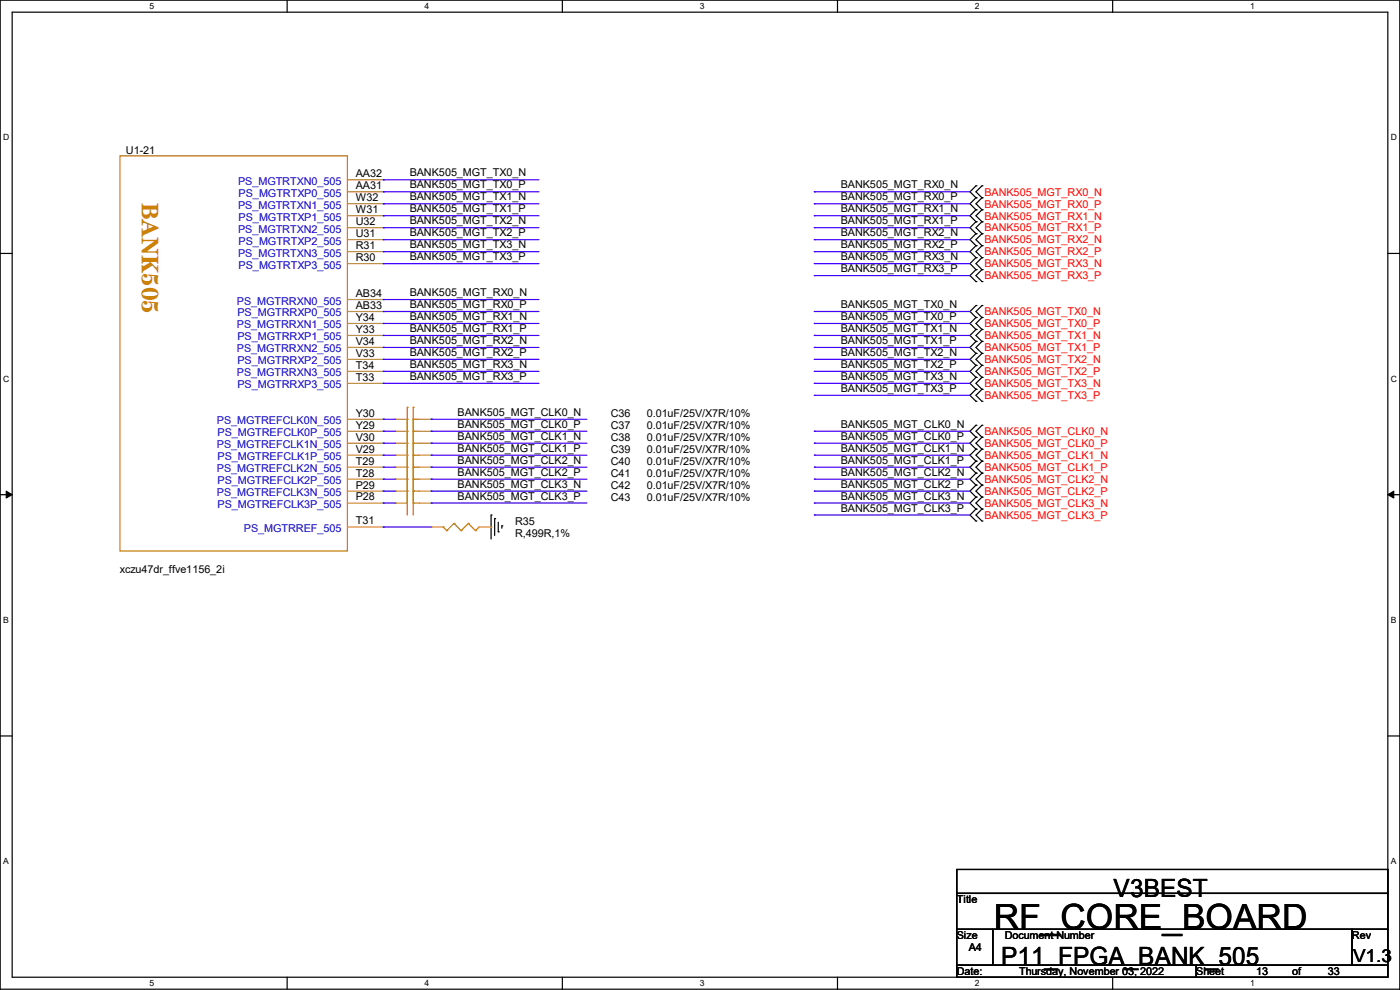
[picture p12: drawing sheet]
<svg xmlns="http://www.w3.org/2000/svg" width="297mm" height="210mm" viewBox="0 0 297 210" stroke-linecap="round" stroke-linejoin="round" font-family="sans-serif">
<defs><g id="words">
<text font-size="7.4" x="210.9" y="197.1">RF_CORE_BOARD</text>
<g font-size="5.3">
<text x="236.3" y="190.2">V3BEST</text>
<text x="212.4" y="204.7">P11_FPGA_BANK_505</text>
</g>
<text font-size="5.1" fill="#cc8006" x="30.1" y="43" transform="rotate(90 30.1 43)">BANK505</text>
<text font-size="3.8" x="287.1" y="204.1">V1.3</text>
<g font-size="2.3">
<text x="26.7" y="32.6">U1-21</text>
<text x="75.5" y="37.6">AA32</text>
<text x="75.5" y="40.1">AA31</text>
<text x="86.9" y="37.4">BANK505_MGT_TX0_N</text>
<text x="86.9" y="40">BANK505_MGT_TX0_P</text>
<text x="178.4" y="40">BANK505_MGT_RX0_N</text>
<text x="75.5" y="42.7">W32</text>
<text x="75.5" y="47.8">U32</text>
<text x="75.5" y="45.2">W31</text>
<text x="86.9" y="42.5">BANK505_MGT_TX1_N</text>
<text x="86.9" y="45">BANK505_MGT_TX1_P</text>
<text x="86.9" y="47.6">BANK505_MGT_TX2_N</text>
<text x="178.4" y="42.5">BANK505_MGT_RX0_P</text>
<text x="178.4" y="45">BANK505_MGT_RX1_N</text>
<text x="178.4" y="47.6">BANK505_MGT_RX1_P</text>
<text x="75.5" y="52.8">R31</text>
<text x="75.5" y="50.3">U31</text>
<text x="86.9" y="50.1">BANK505_MGT_TX2_P</text>
<text x="86.9" y="52.7">BANK505_MGT_TX3_N</text>
<text x="178.4" y="50.1">BANK505_MGT_RX2_N</text>
<text x="178.4" y="52.7">BANK505_MGT_RX2_P</text>
<text x="75.5" y="55.4">R30</text>
<text x="86.9" y="55.2">BANK505_MGT_TX3_P</text>
<text x="178.4" y="55.2">BANK505_MGT_RX3_N</text>
<text x="178.4" y="57.7">BANK505_MGT_RX3_P</text>
<text x="75.5" y="63">AB34</text>
<text x="75.5" y="65.5">AB33</text>
<text x="86.9" y="62.8">BANK505_MGT_RX0_N</text>
<text x="86.9" y="65.4">BANK505_MGT_RX0_P</text>
<text x="178.4" y="65.4">BANK505_MGT_TX0_N</text>
<text x="75.5" y="68.1">Y34</text>
<text x="75.5" y="70.6">Y33</text>
<text x="86.9" y="67.9">BANK505_MGT_RX1_N</text>
<text x="86.9" y="70.4">BANK505_MGT_RX1_P</text>
<text x="178.4" y="67.9">BANK505_MGT_TX0_P</text>
<text x="178.4" y="70.4">BANK505_MGT_TX1_N</text>
<text x="75.5" y="73.2">V34</text>
<text x="75.5" y="75.7">V33</text>
<text x="86.9" y="73">BANK505_MGT_RX2_N</text>
<text x="86.9" y="75.5">BANK505_MGT_RX2_P</text>
<text x="178.4" y="73">BANK505_MGT_TX1_P</text>
<text x="178.4" y="75.5">BANK505_MGT_TX2_N</text>
<text x="75.5" y="78.2">T34</text>
<text x="75.5" y="80.8">T33</text>
<text x="86.9" y="78.1">BANK505_MGT_RX3_N</text>
<text x="86.9" y="80.6">BANK505_MGT_RX3_P</text>
<text x="178.4" y="78.1">BANK505_MGT_TX2_P</text>
<text x="178.4" y="80.6">BANK505_MGT_TX3_N</text>
<text x="178.4" y="83.1">BANK505_MGT_TX3_P</text>
<text x="75.5" y="88.4">Y30</text>
<text x="97.1" y="88.2">BANK505_MGT_CLK0_N</text>
<text x="129.6" y="88.5">C36</text>
<text x="137.2" y="88.5">0.01uF/25V/X7R/10%</text>
<text x="75.5" y="90.9">Y29</text>
<text x="75.5" y="93.5">V30</text>
<text x="97.1" y="90.8">BANK505_MGT_CLK0_P</text>
<text x="97.1" y="93.3">BANK505_MGT_CLK1_N</text>
<text x="97.1" y="95.8">BANK505_MGT_CLK1_P</text>
<text x="129.6" y="91">C37</text>
<text x="129.6" y="93.6">C38</text>
<text x="137.2" y="91">0.01uF/25V/X7R/10%</text>
<text x="137.2" y="93.6">0.01uF/25V/X7R/10%</text>
<text x="178.4" y="90.8">BANK505_MGT_CLK0_N</text>
<text x="178.4" y="93.3">BANK505_MGT_CLK0_P</text>
<text x="178.4" y="95.8">BANK505_MGT_CLK1_N</text>
<text x="75.5" y="96">V29</text>
<text x="75.5" y="98.6">T29</text>
<text x="75.5" y="101.1">T28</text>
<text x="97.1" y="98.4">BANK505_MGT_CLK2_N</text>
<text x="97.1" y="100.9">BANK505_MGT_CLK2_P</text>
<text x="129.6" y="98.6">C40</text>
<text x="129.6" y="101.2">C41</text>
<text x="129.6" y="96.1">C39</text>
<text x="137.2" y="98.6">0.01uF/25V/X7R/10%</text>
<text x="137.2" y="101.2">0.01uF/25V/X7R/10%</text>
<text x="137.2" y="96.1">0.01uF/25V/X7R/10%</text>
<text x="178.4" y="98.4">BANK505_MGT_CLK1_P</text>
<text x="178.4" y="100.9">BANK505_MGT_CLK2_N</text>
<text x="75.5" y="103.6">P29</text>
<text x="75.5" y="106.2">P28</text>
<text x="97.1" y="103.5">BANK505_MGT_CLK3_N</text>
<text x="97.1" y="106">BANK505_MGT_CLK3_P</text>
<text x="129.6" y="103.7">C42</text>
<text x="129.6" y="106.3">C43</text>
<text x="137.2" y="103.7">0.01uF/25V/X7R/10%</text>
<text x="137.2" y="106.3">0.01uF/25V/X7R/10%</text>
<text x="178.4" y="103.5">BANK505_MGT_CLK2_P</text>
<text x="178.4" y="106">BANK505_MGT_CLK3_N</text>
<text x="75.5" y="111.3">T31</text>
<text x="109.3" y="111.3">R35</text>
<text x="109.3" y="113.9">R,499R,1%</text>
<text x="178.4" y="108.5">BANK505_MGT_CLK3_P</text>
<text x="25.4" y="121.5">xczu47dr_ffve1156_2i</text>
<text x="203" y="191.6">Title</text>
<text x="203" y="199.2">Size</text>
<text x="205.5" y="201.8">A4</text>
<text x="213.1" y="199.2">Document Number</text>
<text x="286.8" y="199.2">Rev</text>
<text x="203" y="206.8">Date:</text>
<text x="216.2" y="206.8">Thursday, November 03, 2022</text>
<text x="253.8" y="206.8">Sheet</text>
<text x="266.5" y="206.8">13</text>
<text x="274.1" y="206.8">of</text>
<text x="281.7" y="206.8">33</text>
</g>
<g font-size="2.3" fill="#00c">
<text x="50.5" y="39.2">PS_MGTRTXN0_505</text>
<text x="50.6" y="41.7">PS_MGTRTXP0_505</text>
<text x="50.5" y="44.3">PS_MGTRTXN1_505</text>
<text x="50.6" y="46.8">PS_MGTRTXP1_505</text>
<text x="50.5" y="49.4">PS_MGTRTXN2_505</text>
<text x="50.6" y="51.9">PS_MGTRTXP2_505</text>
<text x="50.5" y="54.4">PS_MGTRTXN3_505</text>
<text x="50.6" y="57">PS_MGTRTXP3_505</text>
<text x="50.2" y="64.6">PS_MGTRRXN0_505</text>
<text x="50.2" y="69.7">PS_MGTRRXN1_505</text>
<text x="50.4" y="67.1">PS_MGTRRXP0_505</text>
<text x="50.2" y="74.8">PS_MGTRRXN2_505</text>
<text x="50.4" y="72.2">PS_MGTRRXP1_505</text>
<text x="50.4" y="77.3">PS_MGTRRXP2_505</text>
<text x="50.2" y="79.8">PS_MGTRRXN3_505</text>
<text x="50.4" y="82.4">PS_MGTRRXP3_505</text>
<text x="46" y="90">PS_MGTREFCLK0N_505</text>
<text x="46" y="95.1">PS_MGTREFCLK1N_505</text>
<text x="46.1" y="92.5">PS_MGTREFCLK0P_505</text>
<text x="46" y="100.2">PS_MGTREFCLK2N_505</text>
<text x="46.1" y="97.6">PS_MGTREFCLK1P_505</text>
<text x="46" y="105.2">PS_MGTREFCLK3N_505</text>
<text x="46.1" y="102.7">PS_MGTREFCLK2P_505</text>
<text x="46.1" y="107.8">PS_MGTREFCLK3P_505</text>
<text x="51.7" y="112.9">PS_MGTRREF_505</text>
</g>
<g font-size="2.3" fill="#f00">
<text x="208.8" y="41.5">BANK505_MGT_RX0_N</text>
<text x="208.8" y="44">BANK505_MGT_RX0_P</text>
<text x="208.8" y="46.6">BANK505_MGT_RX1_N</text>
<text x="208.8" y="49.1">BANK505_MGT_RX1_P</text>
<text x="208.8" y="51.6">BANK505_MGT_RX2_N</text>
<text x="208.8" y="54.2">BANK505_MGT_RX2_P</text>
<text x="208.8" y="56.7">BANK505_MGT_RX3_N</text>
<text x="208.8" y="59.3">BANK505_MGT_RX3_P</text>
<text x="208.8" y="66.9">BANK505_MGT_TX0_N</text>
<text x="208.8" y="69.4">BANK505_MGT_TX0_P</text>
<text x="208.8" y="72">BANK505_MGT_TX1_N</text>
<text x="208.8" y="74.5">BANK505_MGT_TX1_P</text>
<text x="208.8" y="77">BANK505_MGT_TX2_N</text>
<text x="208.8" y="79.6">BANK505_MGT_TX2_P</text>
<text x="208.8" y="82.1">BANK505_MGT_TX3_N</text>
<text x="208.8" y="84.7">BANK505_MGT_TX3_P</text>
<text x="208.8" y="92.3">BANK505_MGT_CLK0_N</text>
<text x="208.8" y="94.8">BANK505_MGT_CLK0_P</text>
<text x="208.8" y="97.4">BANK505_MGT_CLK1_N</text>
<text x="208.8" y="99.9">BANK505_MGT_CLK1_P</text>
<text x="208.8" y="102.4">BANK505_MGT_CLK2_N</text>
<text x="208.8" y="105">BANK505_MGT_CLK2_P</text>
<text x="208.8" y="107.5">BANK505_MGT_CLK3_N</text>
<text x="208.8" y="110.1">BANK505_MGT_CLK3_P</text>
</g>
<g font-size="1.8">
<text x="31.7" y="1.9">5</text>
<text x="90.1" y="1.9">4</text>
<text x="148.5" y="1.9">3</text>
<text x="206.8" y="1.9">2</text>
<text x="265.2" y="1.9">1</text>
<text x=".7" y="29.8">D</text>
<text x="295.1" y="29.8">D</text>
<text x=".7" y="80.9">C</text>
<text x="295.1" y="80.9">C</text>
<text x=".7" y="132.1">B</text>
<text x="295.1" y="132.1">B</text>
<text x=".7" y="183.3">A</text>
<text x="295.1" y="183.3">A</text>
<text x="31.7" y="209.2">5</text>
<text x="90.1" y="209.2">4</text>
<text x="148.5" y="209.2">3</text>
<text x="206.8" y="209.2">2</text>
<text x="265.2" y="209.2">1</text>
</g>
</g></defs>
<path d="M0 0h297v209.8h-297zM2.6 2.6h291.8v204.7h-291.8z" fill="none" stroke="#000" stroke-width=".25"/>
<g fill="#fff">
<path d="M31.7 .3h1v2h-1z"/>
<path d="M31.7 207.6h1v1.9h-1z"/>
</g>
<path d="M60.9 0v2.6M60.9 207.3v2.5" fill="none" stroke="#000" stroke-width=".25"/>
<g fill="#fff">
<path d="M90.1 .3h1v2h-1z"/>
<path d="M90.1 207.6h1v1.9h-1z"/>
</g>
<path d="M119.3 0v2.6M119.3 207.3v2.5" fill="none" stroke="#000" stroke-width=".25"/>
<g fill="#fff">
<path d="M148.5 .3h.9v2h-.9z"/>
<path d="M148.5 207.6h.9v1.9h-.9z"/>
</g>
<path d="M177.7 0v2.6M177.7 207.3v2.5" fill="none" stroke="#000" stroke-width=".25"/>
<g fill="#fff">
<path d="M206.8 .3h1v2h-1z"/>
<path d="M206.8 207.6h1v1.9h-1z"/>
</g>
<path d="M236.1 0v2.6M236.1 207.3v2.5" fill="none" stroke="#000" stroke-width=".25"/>
<g fill="#fff">
<path d="M265.2 .3h1v2h-1z"/>
<path d="M265.2 207.6h1v1.9h-1z"/>
<path d="M.7 28.2h1.2v1.9h-1.2z"/>
<path d="M295.1 28.2h1.2v1.9h-1.2z"/>
<path d="M.7 79.3h1.2v2h-1.2z"/>
<path d="M295.1 79.3h1.2v2h-1.2z"/>
</g>
<path d="M0 53.8h2.6M294.4 53.8h2.6" fill="none" stroke="#000" stroke-width=".25"/>
<g fill="#fff">
<path d="M.7 130.5h1.2v2h-1.2z"/>
<path d="M295.1 130.5h1.1v2h-1.1z"/>
</g>
<path d="M0 104.9h2.6M294.4 104.9h2.6" fill="none" stroke="#000" stroke-width=".25"/>
<path d="M1.3 104.2l1.3 .7-1.3 .8zM294.4 104.9l1.3-.7v1.5z" fill="#000" stroke="#000" stroke-width=".21"/>
<g fill="#fff">
<path d="M.7 181.7h1.2v2h-1.2z"/>
<path d="M295.1 181.7h1.1v2h-1.1z"/>
</g>
<g fill="none" stroke="#000" stroke-width=".25">
<path d="M207.1 39.4h.1M207.1 39.4l-1.3 1.3 1.3 1.3M208.3 39.4h.1M208.3 39.4l-1.2 1.3 1.2 1.3M207.1 42h.1M207.1 44.5h.1M207.1 47h.1M207.1 49.6h.1M207.1 52.1h.1M207.1 54.7h.1M207.1 57.2h.1M207.1 59.7h.1"/>
<path d="M207.1 42l-1.3 1.2 1.3 1.3M207.1 44.5l-1.3 1.3 1.3 1.2M207.1 47l-1.3 1.3 1.3 1.3M207.1 49.6l-1.3 1.2 1.3 1.3M207.1 52.1l-1.3 1.3 1.3 1.3M207.1 54.7l-1.3 1.2 1.3 1.3M207.1 57.2l-1.3 1.3 1.3 1.2M208.3 42h.1M208.3 44.5h.1M208.3 47h.1M208.3 49.6h.1M208.3 52.1h.1"/>
<path d="M208.3 54.7h.1M208.3 57.2h.1M208.3 59.7h.1M208.3 42l-1.2 1.2 1.2 1.3M208.3 44.5l-1.2 1.3 1.2 1.2M208.3 47l-1.2 1.3 1.2 1.3M208.3 49.6l-1.2 1.2 1.2 1.3M208.3 52.1l-1.2 1.3 1.2 1.3M208.3 54.7l-1.2 1.2 1.2 1.3M208.3 57.2l-1.2 1.3 1.2 1.2M207.1 64.8h.1M207.1 67.4h.1"/>
<path d="M207.1 69.9h.1M207.1 72.4h.1M207.1 75h.1M207.1 77.5h.1M207.1 64.8l-1.3 1.3 1.3 1.3M207.1 67.4l-1.3 1.2 1.3 1.3M207.1 69.9l-1.3 1.3 1.3 1.2M207.1 72.4l-1.3 1.3 1.3 1.3M207.1 75l-1.3 1.2 1.3 1.3M207.1 77.5l-1.3 1.3 1.3 1.3M208.3 67.4h.1M208.3 64.8h.1"/>
<path d="M208.3 69.9h.1M208.3 72.4h.1M208.3 75h.1M208.3 77.5h.1M208.3 64.8l-1.2 1.3 1.2 1.3M208.3 67.4l-1.2 1.2 1.2 1.3M208.3 69.9l-1.2 1.3 1.2 1.2M208.3 72.4l-1.2 1.3 1.2 1.3M208.3 75l-1.2 1.2 1.2 1.3M208.3 77.5l-1.2 1.3 1.2 1.3M207.1 80.1h.1M207.1 82.6h.1"/>
<path d="M207.1 85.1h.1M207.1 90.2h.1M207.1 92.8h.1M207.1 95.3h.1M207.1 97.8h.1M207.1 80.1l-1.3 1.2 1.3 1.3M207.1 82.6l-1.3 1.3 1.3 1.2M207.1 90.2l-1.3 1.3 1.3 1.3M207.1 92.8l-1.3 1.2 1.3 1.3M207.1 95.3l-1.3 1.3 1.3 1.2M207.1 97.8l-1.3 1.3 1.3 1.3M208.3 80.1h.1"/>
<path d="M208.3 82.6h.1M208.3 85.1h.1M208.3 92.8h.1M208.3 90.2h.1M208.3 95.3h.1M208.3 97.8h.1M208.3 80.1l-1.2 1.2 1.2 1.3M208.3 82.6l-1.2 1.3 1.2 1.2M208.3 90.2l-1.2 1.3 1.2 1.3M208.3 92.8l-1.2 1.2 1.2 1.3M208.3 95.3l-1.2 1.3 1.2 1.2M208.3 97.8l-1.2 1.3 1.2 1.3"/>
<path d="M104.2 109.3h.1M104.2 109.3v5M104.9 110h.1M104.9 110v3.6M105.7 112.8h.1M105.7 110.8v2M106.5 111.5h.1M106.5 111.5v.6M207.1 100.4h.1M207.1 102.9h.1M207.1 105.5h.1M207.1 108h.1"/>
<path d="M207.1 110.5h.1M207.1 100.4l-1.3 1.2 1.3 1.3M207.1 102.9l-1.3 1.3 1.3 1.3M207.1 105.5l-1.3 1.2 1.3 1.3M207.1 108l-1.3 1.3 1.3 1.2M208.3 100.4h.1M208.3 102.9h.1M208.3 105.5h.1M208.3 108h.1M208.3 110.5h.1M208.3 100.4l-1.2 1.2 1.2 1.3M208.3 102.9l-1.2 1.3 1.2 1.3"/>
<path d="M208.3 105.5l-1.2 1.2 1.2 1.3M208.3 108l-1.2 1.3 1.2 1.2M0 156.1h2.6M294.4 156.1h2.6M203 184.4h91.4v5.1h-91.4zM203 189.5h91.4v7.6h-91.4zM203 197.1h7.6v7.7h-7.6zM210.6 197.1h76.2v7.7h-76.2zM286.8 197.1h7.6v7.7h-7.6zM203 204.8h50.8v2.5h-50.8zM253.8 204.8h40.6v2.5h-40.6z"/>
</g>
<g fill="none" stroke="#cc8006" stroke-width=".25">
<path d="M25.4 33.1h48.3v83.8h-48.3zM86.4 96.6h.1M86.4 99.1h.1M86.4 86.4h.1M86.4 88.9h.1M86.4 91.5h.1M86.4 94h.1M86.4 86.4v22.9M87.7 96.6h.1M87.7 99.1h.1M87.7 86.4h.1M87.7 88.9h.1"/>
<path d="M87.7 91.5h.1M87.7 94h.1M87.7 86.4v22.9M87.7 99.1h1.2M87.7 88.9h1.2M87.7 91.5h1.2M87.7 94h1.2M87.7 96.6h1.2M86.4 101.6h.1M86.4 104.2h.1M87.7 101.6h.1M87.7 104.2h.1"/>
<path d="M87.7 106.7h.1M87.7 101.6h1.2M87.7 104.2h1.2M87.7 106.7h1.2M94 111.8h.1M94 111.8l.8 .8M94.8 112.6h.1M96.3 111h.1M96.3 111l1.5 1.6M96.3 111l-1.5 1.6M97.8 112.6h.1M99.4 111h.1"/>
<path d="M99.4 111l1.5 1.6M99.4 111l-1.6 1.6M100.9 112.6h.1M101.6 111.8l-.7 .8"/>
</g>
<g fill="none" stroke="#a84" stroke-width=".25">
<path d="M73.7 38.1h7.6M81.3 38.1h.1M73.7 43.2h7.6M73.7 48.3h7.6M73.7 53.4h7.6M73.7 40.7h7.6M73.7 45.8h7.6M73.7 50.8h7.6M73.7 55.9h7.6M81.3 43.2h.1M81.3 48.3h.1M81.3 53.4h.1"/>
<path d="M81.3 40.7h.1M81.3 45.8h.1M81.3 50.8h.1M81.3 55.9h.1M73.7 63.5h7.6M73.7 68.6h7.6M73.7 73.7h7.6M73.7 78.8h7.6M73.7 66.1h7.6M73.7 71.2h7.6M73.7 76.2h7.6M81.3 63.5h.1"/>
<path d="M81.3 68.6h.1M81.3 73.7h.1M81.3 78.8h.1M81.3 66.1h.1M81.3 71.2h.1M81.3 76.2h.1M73.7 81.3h7.6M73.7 88.9h7.6M73.7 91.5h7.6M73.7 94h7.6M73.7 96.6h7.6M73.7 99.1h7.6"/>
<path d="M81.3 81.3h.1M81.3 88.9h.1M81.3 91.5h.1M81.3 94h.1M81.3 96.6h.1M81.3 99.1h.1M83.9 99.1h.1M83.9 88.9h.1M83.9 91.5h.1M83.9 94h.1M83.9 96.6h.1M83.9 88.9h2.5"/>
<path d="M83.9 91.5h2.5M83.9 94h2.5M83.9 96.6h2.5M83.9 99.1h2.5M88.9 88.9h2.6M88.9 91.5h2.6M88.9 94h2.6M88.9 96.6h2.6M88.9 99.1h2.6M91.5 99.1h.1M91.5 88.9h.1M91.5 91.5h.1"/>
<path d="M91.5 94h.1M91.5 96.6h.1M73.7 111.8h7.6M73.7 101.6h7.6M73.7 104.2h7.6M73.7 106.7h7.6M81.3 101.6h.1M81.3 104.2h.1M81.3 106.7h.1M81.3 111.8h.1M83.9 101.6h.1M83.9 104.2h.1"/>
<path d="M83.9 106.7h.1M83.9 101.6h2.5M83.9 104.2h2.5M83.9 106.7h2.5M88.9 101.6h2.6M88.9 104.2h2.6M88.9 106.7h2.6M91.5 111.8h.1M91.5 101.6h.1M91.5 104.2h.1M91.5 106.7h.1M91.5 111.8h2.5"/>
<path d="M101.6 111.8h2.6M104.2 111.8h.1"/>
</g>
<g fill="none" stroke="#4200ff" stroke-width=".25">
<path d="M81.3 38.1h.1M81.3 38.1h33M81.3 40.7h.1M81.3 43.2h.1M81.3 45.8h.1M81.3 48.3h.1M81.3 50.8h.1M81.3 53.4h.1M81.3 55.9h.1M81.3 40.7h33M81.3 43.2h33M81.3 45.8h33"/>
<path d="M81.3 48.3h33M81.3 50.8h33M81.3 53.4h33M81.3 55.9h33M172.8 40.7h.1M172.8 43.2h.1M172.8 45.8h.1M172.8 48.3h.1M172.8 50.8h.1M172.8 53.4h.1M172.8 55.9h.1M172.8 58.5h.1"/>
<path d="M172.8 40.7h33M172.8 43.2h33M172.8 45.8h33M172.8 48.3h33M172.8 50.8h33M172.8 53.4h33M172.8 55.9h33M172.8 58.5h33M81.3 63.5h.1M81.3 66.1h.1M81.3 68.6h.1M81.3 71.2h.1"/>
<path d="M81.3 73.7h.1M81.3 76.2h.1M81.3 78.8h.1M81.3 63.5h33M81.3 66.1h33M81.3 68.6h33M81.3 71.2h33M81.3 73.7h33M81.3 76.2h33M81.3 78.8h33M172.8 66.1h.1M172.8 68.6h.1"/>
<path d="M172.8 71.2h.1M172.8 73.7h.1M172.8 76.2h.1M172.8 78.8h.1M172.8 66.1h33M172.8 68.6h33M172.8 71.2h33M172.8 73.7h33M172.8 76.2h33M172.8 78.8h33M81.3 81.3h.1M81.3 88.9h.1"/>
<path d="M81.3 91.5h.1M81.3 94h.1M81.3 96.6h.1M81.3 99.1h.1M81.3 81.3h33M81.3 91.5h2.6M81.3 94h2.6M81.3 96.6h2.6M81.3 99.1h2.6M81.3 88.9h2.6M91.5 88.9h.1M91.5 91.5h.1"/>
<path d="M91.5 94h.1M91.5 96.6h.1M91.5 99.1h.1M91.5 91.5h33M91.5 94h33M91.5 96.6h33M91.5 99.1h33M91.5 88.9h33M172.8 81.3h.1M172.8 83.9h.1M172.8 91.5h.1M172.8 94h.1"/>
<path d="M172.8 96.6h.1M172.8 99.1h.1M172.8 81.3h33M172.8 83.9h33M172.8 91.5h33M172.8 94h33M172.8 96.6h33M172.8 99.1h33M81.3 111.8h.1M81.3 101.6h.1M81.3 104.2h.1M81.3 106.7h.1"/>
<path d="M81.3 111.8h10.2M81.3 101.6h2.6M81.3 104.2h2.6M81.3 106.7h2.6M91.5 101.6h.1M91.5 104.2h.1M91.5 106.7h.1M91.5 101.6h33M91.5 104.2h33M91.5 106.7h33M172.8 101.6h.1M172.8 104.2h.1"/>
<path d="M172.8 106.7h.1M172.8 109.3h.1M172.8 101.6h33M172.8 104.2h33M172.8 106.7h33M172.8 109.3h33"/>
</g>
<use href="#words"/>
</svg>
